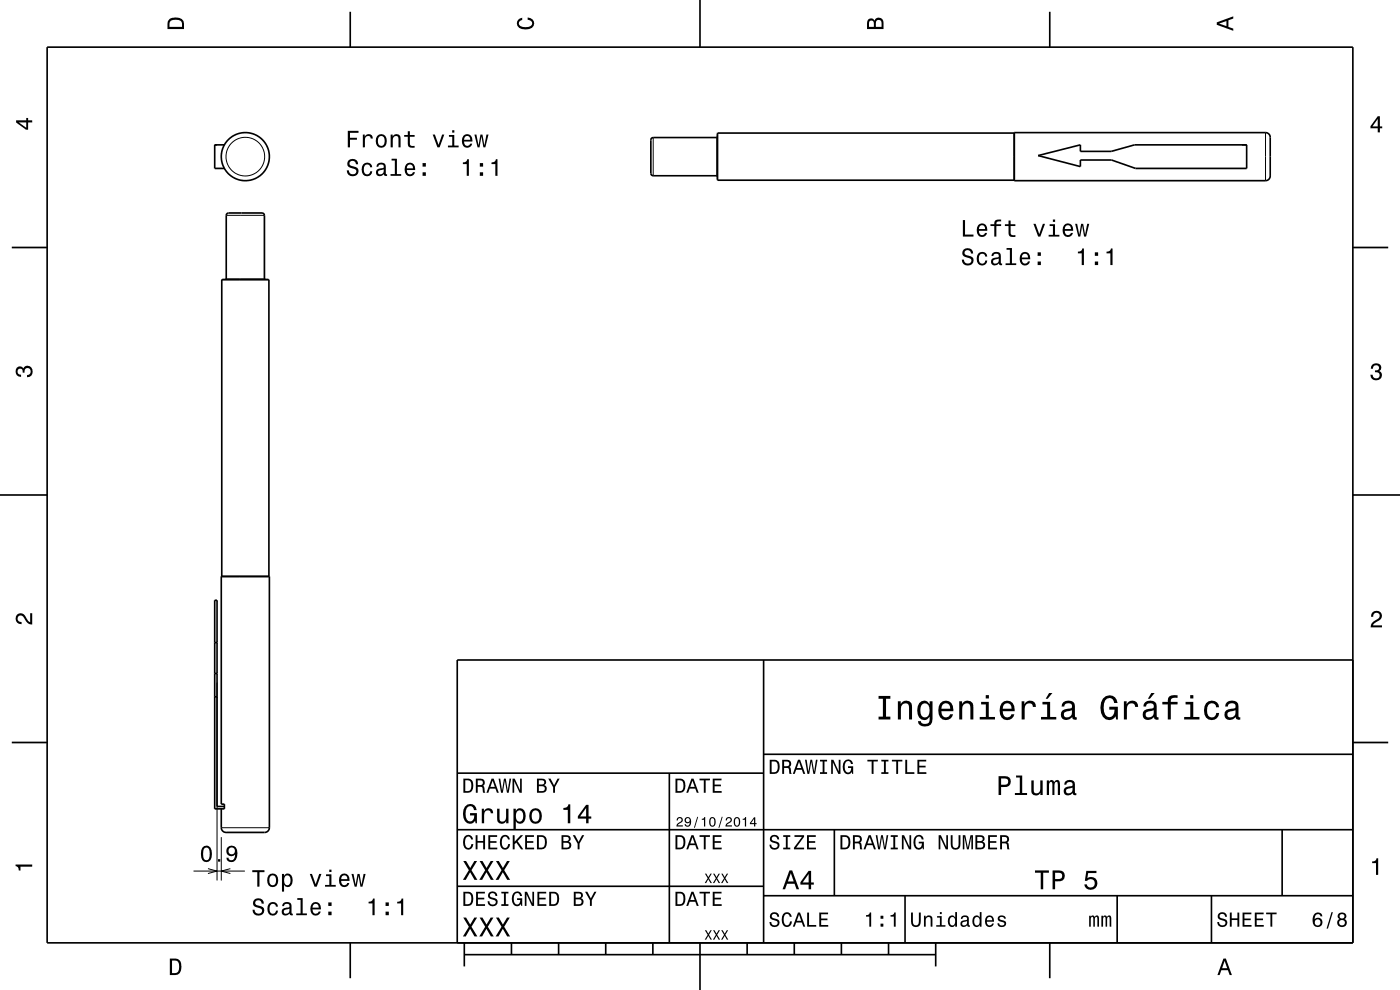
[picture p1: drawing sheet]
<svg xmlns="http://www.w3.org/2000/svg" width="297mm" height="210mm" viewBox="0 0 297 210" stroke-linecap="round" stroke-linejoin="round" font-family="sans-serif">
<g fill="none" stroke="#000" stroke-width=".35">
<path d="M10 10h277v190h-277zM74.3 2.5v7.5M148.5 0v10M222.7 2.5v7.5M47.6 30.7h-2.1v5h2.1M152.2 29.1l-13.6 .1-.4 .2-.1 .3v7.1l.2 .4 13.9 .2M215.2 28.1h53.3l.7 .3 .3 .7v8.3l-.4 .7-.6 .2h-53.3zM215.2 28.2l-63 .1 .1 9.9h62.9M220.2 33l9-2.3v1.4h6.6l4.9-1.4h23.8v5h-23.6l-5.1-1.8h-6.6v1.4zM2.5 52.5h7.5M47.9 59.3l.1-13.6 .1-.3 .4-.2h7.1l.4 .2 .2 13.9M287 52.5h7.5"/>
<path d="M0 105h10M287 105h10M45.5 136.3h.5M47 122.3l.1-63 9.9 .1v62.9M162 140v60M287 140h-190v60M2.5 157.5h7.5M45.5 142.9h.5M45.5 147.8h.5M287 157.5h7.5M47.6 171.1h-1.6v-43.8h-.5v44.3h2.1v-1h-.7v-48.3h10.2v53.6l-.3 .4-.7 .3-8.5-.1-.4-.2-.2-.5-.1-4.2M97 176h190"/>
<path d="M97 164h65M142 164v36M162 160h125M177 176v14M272 176v14M97 188h65M162 190h125M192 190v10M237 190v10M257 190v10M74.3 200v7.5M98.5 202.5h100"/>
<path d="M98.5 200v5M108.5 200v2.5M118.5 200v2.5M128.5 200v2.5M138.5 200v2.5M148.5 200v10M158.5 200v2.5M168.5 200v2.5M178.5 200v2.5M188.5 200v2.5M198.5 200v5M222.7 200v7.5"/>
<circle cx="52" cy="33.2" r="5.1"/>
</g>
<g fill="none" stroke="#000" stroke-width=".21">
<path d="M138.6 29.2v8.1M152.1 29.2v8.1M152.3 28.2v10M268.5 28.1v10.2M47 59.4h10M48 45.7h8.1M48 59.2h8.1M46 144.9v41.9M46.9 177.6v9.2M46.9 175.6h10.2M41 184.8h10.9M44.1 184.3l1.9 .5-1.9 .5"/>
<path d="M48.9 184.3l-2 .5 2 .5"/>
<circle cx="52" cy="33.2" r="4.1"/>
</g>
<g fill="#000">
<path d="M36 4a2.18 2.18 0 0 0-.5 2.2h3.5v-1.2a1.43 1.43 0 0 0-1.7-1.3zM36.3 4.4a2.15 2.15 0 0 1 2.2 .3l.1 1h-2.6v-1z" fill-rule="evenodd"/>
<path d="M109.9 4.2l.9-.4v.4a.7 .7 0 0 0-.7 .5 .7 .7 0 0 0 .3 .8 1.7 1.7 0 0 0 2.5-.5 .9 .9 0 0 0-1-.8v-.5a1.24 1.24 0 0 1 1.4 1.1 1.24 1.24 0 0 1-1 1.4 2.22 2.22 0 0 1-2.5-.7l-.2-.5z" fill-rule="evenodd"/>
<path d="M184.2 4.2l-.3 .7v1.3h3.5v-1.3a.98 .98 0 0 0-.7-1.1 .98 .98 0 0 0-1.2 .6 .84 .84 0 0 0-1.3-.2zM184.5 4.5a.54 .54 0 0 1 .6-.1 .54 .54 0 0 1 .3 .6v.7h-1zM185.9 4.4a.62 .62 0 0 1 .8-.1 .62 .62 0 0 1 .3 .6v.8h-1.2z" fill-rule="evenodd"/>
<path d="M258.1 4.7v.6l3.5 1.2v-.4l-1-.4v-1.4l1-.4v-.4zM258.6 5l1.6-.5v1z" fill-rule="evenodd"/>
<path d="M3.4 25.5v.5l2.1 1.5h.5v-1.5h.8v-.5h-.8v-.5h-.4v.5zM4 26h1.6v1.1z" fill-rule="evenodd"/>
<path d="M73.8 27.8v3.5h.4v-1.7h1.5v-.4h-1.5v-1h1.9v-.4zM77 28.5v2.8h.4v-1.6a.66 .66 0 0 1 .4-.8 .66 .66 0 0 1 .8 .3v.2h.5a.89 .89 0 0 0-.7-.9 .89 .89 0 0 0-1 .5v-.5zM80 28.8a1.53 1.53 0 0 0 .9 2.5 1.48 1.48 0 0 0 1.2-1.4 1.48 1.48 0 0 0-1.2-1.5l-.5 .1zM80.4 29.1a.67 .67 0 0 1 .7-.2 .67 .67 0 0 1 .5 .5 1.11 1.11 0 0 1-.7 1.6 1.17 1.17 0 0 1-.5-1.9zM82.9 28.5v2.8h.4v-1.6a.63 .63 0 0 1 .4-.8 .63 .63 0 0 1 .8 .4v2h.5v-1.8a.89 .89 0 0 0-.6-1 .89 .89 0 0 0-1.1 .5v-.5zM86.5 27.8v.8h-.8v.4h.8v1.8a1.04 1.04 0 0 0 1.5 .5v-.4a.68 .68 0 0 1-1-.3v-1.6h1v-.4h-1v-.8zM91.8 28.5l1 2.8h.5l1-2.8h-.5l-.8 2.2-.7-2.2zM95.2 28.6v.4h.7v1.9h-.9v.4h2.3v-.4h-.9v-2.3zM95.9 27.6v.5h.5v-.5zM98.3 28.8a1.54 1.54 0 0 0 .8 2.5 1.05 1.05 0 0 0 1.1-.8h-.5l-.2 .3-.4 .1a.76 .76 0 0 1-.7-.9h1.8a1.16 1.16 0 0 0-.5-1.3 1.16 1.16 0 0 0-1.4 .1zM98.6 29a.66 .66 0 0 1 .8-.1 .66 .66 0 0 1 .4 .8h-1.4zM100.6 28.5l.7 2.8h.4l.4-2.3 .4 2.3h.5l.6-2.8h-.4l-.4 2.3-.4-2.3h-.5l-.4 2.3-.4-2.3z" fill-rule="evenodd"/>
<path d="M74 34a.96 .96 0 0 0-.3 1.1 .96 .96 0 0 0 .9 .6 .77 .77 0 0 1 .9 .9 .83 .83 0 0 1-.9 .3 .83 .83 0 0 1-.6-.8h-.4a1.21 1.21 0 0 0 1.4 1.3 1.21 1.21 0 0 0 .8-1.8l-.8-.3a.71 .71 0 0 1-.9-.6 .7 .7 0 0 1 .8-.6 .7 .7 0 0 1 .6 .7h.5a1.17 1.17 0 0 0-.7-1.1 1.17 1.17 0 0 0-1.3 .3zM77 34.9a1.53 1.53 0 0 0 .9 2.5 1.06 1.06 0 0 0 1.1-1.1h-.5a.67 .67 0 0 1-.6 .7 .67 .67 0 0 1-.7-.6 1.11 1.11 0 0 1 .7-1.5 .6 .6 0 0 1 .6 .6h.5a1.09 1.09 0 0 0-.8-1 1.09 1.09 0 0 0-1.2 .4zM80.1 34.7l-.2 .7h.4a.55 .55 0 0 1 .6-.5 .55 .55 0 0 1 .4 .7l-.2 .1a1 1 0 0 0-1 .2 1 1 0 0 0-.3 1 .94 .94 0 0 0 1.6 0l.2 .4h.5v-.3l-.2-.1-.1-1.6a1.02 1.02 0 0 0-1.7-.6zM80.3 36.2l1.1-.3a.77 .77 0 0 1-.2 .9 .77 .77 0 0 1-.9 .1zM83.1 33.7v.4h.7v2.8h-1v.4h2.3v-.4h-.9v-3.2zM86.1 34.9a1.54 1.54 0 0 0 .8 2.5 1.06 1.06 0 0 0 1.1-.9h-.4l-.2 .4-.4 .1a.76 .76 0 0 1-.7-.9h1.8a1.16 1.16 0 0 0-.5-1.4 1.16 1.16 0 0 0-1.5 .2zM86.5 35.1a.66 .66 0 0 1 .8-.1 .66 .66 0 0 1 .3 .7h-1.3zM89.6 36.5v.8h.7v-.8zM89.6 34.6v.7h.7v-.7z" fill-rule="evenodd"/>
<path d="M98.2 34.4v.4h.8v2.5h.5v-3.5h-.4a.77 .77 0 0 1-.9 .6zM101.8 36.5v.8h.7v-.8zM101.8 34.6v.7h.7v-.7zM104.3 34.4v.4h.8v2.5h.4v-3.5h-.3a.77 .77 0 0 1-.9 .6z" fill-rule="evenodd"/>
<path d="M292.3 24.7l-1.6 2.1v.4h1.6v.9h.4v-.9h.5v-.4h-.5v-2.1zM292.3 25.2v1.6h-1.1z" fill-rule="evenodd"/>
<path d="M204.3 46.7v3.5h2.2v-.4h-1.8v-3.1zM207.5 47.8a1.54 1.54 0 0 0 .8 2.5 1.06 1.06 0 0 0 1.1-.9h-.4l-.3 .4-.3 .1a.76 .76 0 0 1-.7-.9h1.7a1.16 1.16 0 0 0-.4-1.4 1.16 1.16 0 0 0-1.5 .2zM207.9 48a.66 .66 0 0 1 .8-.2 .66 .66 0 0 1 .3 .8h-1.3zM210.1 47.6v.3h.8v2.3h.5v-2.3h1v-.3h-1v-.4l.3-.2h.7v-.4a1.04 1.04 0 0 0-1.5 .7v.3zM213.9 46.8v.8h-.7v.3h.7l.1 1.8a1.05 1.05 0 0 0 1.4 .6v-.4a.68 .68 0 0 1-1-.4v-1.6h1v-.3h-1v-.8zM219.2 47.5l1 2.7h.5l1-2.7h-.5l-.7 2.2-.8-2.2zM222.7 47.6v.3h.7v1.9h-.9v.4h2.2v-.4h-.9v-2.2zM223.4 46.6v.5h.4v-.5zM225.7 47.8a1.54 1.54 0 0 0 .8 2.5 1.06 1.06 0 0 0 1.1-.9h-.4l-.2 .4-.4 .1a.76 .76 0 0 1-.7-.9h1.8a1.17 1.17 0 0 0-.5-1.4 1.17 1.17 0 0 0-1.5 .2zM226.1 48a.66 .66 0 0 1 .8-.2 .66 .66 0 0 1 .3 .8h-1.3zM228.1 47.5l.7 2.7h.4l.4-2.3 .4 2.3h.4l.7-2.7h-.5l-.4 2.3-.4-2.3h-.4l-.4 2.3-.5-2.3z" fill-rule="evenodd"/>
<path d="M204.4 52.9a.97 .97 0 0 0-.2 1.1 .97 .97 0 0 0 .9 .6 .77 .77 0 0 1 .9 .9 .84 .84 0 0 1-.9 .4 .84 .84 0 0 1-.6-.8h-.5a1.21 1.21 0 0 0 1.5 1.3 1.21 1.21 0 0 0 .8-1.9l-.8-.3a.71 .71 0 0 1-.9-.6 .7 .7 0 0 1 .8-.5 .7 .7 0 0 1 .6 .7h.4a1.17 1.17 0 0 0-.7-1.1 1.17 1.17 0 0 0-1.3 .2zM207.5 53.8a1.53 1.53 0 0 0 .8 2.5 1.07 1.07 0 0 0 1.2-1h-.5a.67 .67 0 0 1-.6 .6 .67 .67 0 0 1-.7-.6 1.11 1.11 0 0 1 .7-1.5 .59 .59 0 0 1 .6 .6h.4a1.09 1.09 0 0 0-.7-.9 1.09 1.09 0 0 0-1.2 .3zM210.6 53.7l-.3 .6h.4a.55 .55 0 0 1 .7-.5 .55 .55 0 0 1 .4 .8h-.2a1 1 0 0 0-1.1 .2 1 1 0 0 0-.2 1.1 .93 .93 0 0 0 1.6 0l.1 .3h.6v-.3l-.3-.1v-1.6a1.02 1.02 0 0 0-.7-.8 1.02 1.02 0 0 0-1 .3zM210.8 55.2l1.1-.3a.77 .77 0 0 1-.2 .8 .77 .77 0 0 1-.9 .1zM213.5 52.6v.4h.7v2.9h-.9v.3h2.3v-.3h-.9v-3.3zM216.6 53.8a1.55 1.55 0 0 0 .8 2.5 1.07 1.07 0 0 0 1.1-.8h-.4l-.3 .3-.3 .1a.76 .76 0 0 1-.7-.9h1.8a1.17 1.17 0 0 0-.5-1.4 1.17 1.17 0 0 0-1.5 .2zM217 54a.66 .66 0 0 1 .8-.1 .66 .66 0 0 1 .3 .7h-1.3zM220.1 55.5v.7h.7v-.7zM220.1 53.5v.8h.7v-.8z" fill-rule="evenodd"/>
<path d="M228.7 53.4v.3h.8v2.5h.4v-3.5h-.3a.77 .77 0 0 1-.9 .7zM232.3 55.5v.7h.7v-.7zM232.3 53.5v.8h.7v-.8zM234.7 53.4v.3h.9v2.5h.4v-3.5h-.3a.77 .77 0 0 1-1 .7z" fill-rule="evenodd"/>
<path d="M291.1 77.4a1.08 1.08 0 0 1 1.4-.2 1.08 1.08 0 0 1 .4 1.2l-.3 .3a1.06 1.06 0 0 1 .5 1.3 1.06 1.06 0 0 1-1.2 .7 1.1 1.1 0 0 1-1.2-1.2h.5a.71 .71 0 0 0 1 .8 .71 .71 0 0 0 .1-1.3h-.6v-.4a.61 .61 0 0 0 .8-.3 .61 .61 0 0 0-.2-.8 .61 .61 0 0 0-.9 .2l-.1 .5h-.5z" fill-rule="evenodd"/>
<path d="M3.6 78a.86 .86 0 0 1 1.4 .2 1.06 1.06 0 0 1 1.2-.6 1.06 1.06 0 0 1 .7 1.2 1.1 1.1 0 0 1-1.2 1.2v-.4a.71 .71 0 0 0 .8-1 .71 .71 0 0 0-1.3-.1v.6h-.4a.61 .61 0 0 0-.3-.8 .61 .61 0 0 0-.8 .2 .61 .61 0 0 0 .2 .8l.6 .2v.4a1.15 1.15 0 0 1-1.2-.6 1.15 1.15 0 0 1 .3-1.3z" fill-rule="evenodd"/>
<path d="M3.6 130.4a1.22 1.22 0 0 1 2 .7l.4 .6 .4 .3v-1.9h.4v2.4a1.8 1.8 0 0 1-1.7-1.4 .71 .71 0 0 0-.9-.5 .71 .71 0 0 0-.5 .8 .71 .71 0 0 0 .9 .5v.5a1.18 1.18 0 0 1-1.2-.7 1.18 1.18 0 0 1 .2-1.3z" fill-rule="evenodd"/>
<path d="M291.2 129.9a1.18 1.18 0 0 1 1.9 .3 1.18 1.18 0 0 1-1 1.7l-.5 .3-.3 .5h1.9v.4h-2.4a1.8 1.8 0 0 1 1.4-1.8 .71 .71 0 0 0 .5-.8 .71 .71 0 0 0-.9-.5 .71 .71 0 0 0-.5 .8h-.4z" fill-rule="evenodd"/>
<path d="M186.4 147.6v.6h.9v3.8h-.9v.6h2.5v-.6h-.9v-3.8h.9v-.6zM190.5 148.8v3.8h.6v-2.2a.97 .97 0 0 1 .5-1.1 .97 .97 0 0 1 1.1 .2l.1 .7v2.4h.7v-2.5a1.27 1.27 0 0 0-.9-1.4 1.27 1.27 0 0 0-1.5 .6v-.5zM195 149.2a2.7 2.7 0 0 0 .5 3.4 1.29 1.29 0 0 0 1.7-.6 1.11 1.11 0 0 1-.9 1.6l-.7-.2-.2-.4h-.7a1.15 1.15 0 0 0 1.5 1.1 1.41 1.41 0 0 0 1.6-1.7v-3.6h-.6v.6l-.5-.6a1.28 1.28 0 0 0-1.7 .4zM195.5 149.6a.9 .9 0 0 1 1-.4 .9 .9 0 0 1 .6 .8 1.58 1.58 0 0 1-.9 2.2 1.19 1.19 0 0 1-1-1.5zM199.5 149.2a2.63 2.63 0 0 0 .5 3.4 1.58 1.58 0 0 0 2.2-1.1h-.6l-.4 .5-.5 .2a1.08 1.08 0 0 1-1-1.3h2.5a1.66 1.66 0 0 0-.7-2 1.66 1.66 0 0 0-2 .3zM200 149.5a.94 .94 0 0 1 1.1-.2 .94 .94 0 0 1 .5 1h-1.9zM203.5 148.8v3.8h.6v-2.2a.97 .97 0 0 1 .5-1.1 .97 .97 0 0 1 1.1 .2l.2 .7v2.4h.6v-2.5a1.27 1.27 0 0 0-.9-1.4 1.27 1.27 0 0 0-1.5 .6v-.5zM208.1 148.9v.5h1v2.7h-1.3v.5h3.3v-.5h-1.3v-3.2zM209.1 147.4v.8h.7v-.8zM212.5 149.2a2.63 2.63 0 0 0 .5 3.4 1.58 1.58 0 0 0 2.2-1.1h-.6l-.4 .5-.5 .2a1.08 1.08 0 0 1-1-1.3h2.6a1.67 1.67 0 0 0-.7-2 1.67 1.67 0 0 0-2.1 .3zM213 149.5a.94 .94 0 0 1 1.1-.2 .94 .94 0 0 1 .5 1h-1.9zM216.7 148.8v3.8h.7v-2.2a.95 .95 0 0 1 .5-1.1 .95 .95 0 0 1 1.2 .3v.4h.7a1.28 1.28 0 0 0-1-1.4 1.28 1.28 0 0 0-1.5 .8v-.6zM222.6 147l-.8 1.2h.5l1-1.2zM221.1 148.9v.5h1v2.7h-1.3v.5h3.3v-.5h-1.3v-3.2zM225.6 148.9l-.3 .4-.1 .6h.6a.85 .85 0 0 1 .8-.7 .85 .85 0 0 1 .8 .6l-.1 .4-.3 .1a1.62 1.62 0 0 0-1.9 1.3 1.04 1.04 0 0 0 1.1 1.1l.7-.1 .6-.5 .1 .5h.8v-.5h-.3l-.1-2.3a1.45 1.45 0 0 0-.9-1.2 1.45 1.45 0 0 0-1.5 .3zM225.8 151.1l1.6-.4a1.1 1.1 0 0 1-.3 1.2 1.1 1.1 0 0 1-1.3 .1l-.1-.5zM234 148.2a3.5 3.5 0 0 0 .6 4.4 1.59 1.59 0 0 0 2.1-.6l.1 .6h.3v-2.7h-1.8v.6h1.1a1.23 1.23 0 0 1-1.6 1.5 2.9 2.9 0 0 1 0-3.8 1.01 1.01 0 0 1 1.6 .9h.7a1.71 1.71 0 0 0-1.2-1.6 1.71 1.71 0 0 0-1.9 .7zM238.4 148.8v3.8h.7v-2.2a.95 .95 0 0 1 .5-1.1 .95 .95 0 0 1 1.2 .3v.4h.7a1.28 1.28 0 0 0-1-1.4 1.28 1.28 0 0 0-1.5 .8v-.6zM244.2 147l-.7 1.2h.4l1-1.2zM242.9 148.9l-.2 .4-.1 .6h.5a.79 .79 0 0 1 1-.8 .79 .79 0 0 1 .5 1.1l-.3 .1a1.62 1.62 0 0 0-1.9 1.3 1.04 1.04 0 0 0 1.2 1.1l.6-.1 .6-.5 .2 .5h.8v-.5h-.4v-2.3a1.45 1.45 0 0 0-1-1.2 1.45 1.45 0 0 0-1.5 .3zM243.2 151.1l1.6-.4a1.1 1.1 0 0 1-.3 1.2 1.1 1.1 0 0 1-1.3 .1l-.2-.5z" fill-rule="evenodd"/>
<path d="M246.6 148.9v.5h1.1v3.2h.7v-3.2h1.4v-.5h-1.4a.71 .71 0 0 1 .9-.9h.5v-.5a1.49 1.49 0 0 0-2.1 1v.4zM251.5 148.9v.5h1v2.7h-1.3v.5h3.2v-.5h-1.3v-3.2zM252.5 147.4v.8h.7v-.8zM255.9 149.2a2.59 2.59 0 0 0 .5 3.4 1.58 1.58 0 0 0 2.2-1.4h-.6a.95 .95 0 0 1-.9 1 .95 .95 0 0 1-1-.9 1.59 1.59 0 0 1 1-2.1 .85 .85 0 0 1 .9 .8h.6a1.56 1.56 0 0 0-1.1-1.3 1.56 1.56 0 0 0-1.6 .5zM260.3 148.9l-.3 .4-.1 .6h.6a.79 .79 0 0 1 .9-.8 .79 .79 0 0 1 .6 1.1l-.3 .1a1.62 1.62 0 0 0-1.9 1.3 1.04 1.04 0 0 0 1.1 1.1l.7-.1 .6-.5 .1 .5h.8v-.5h-.3l-.1-2.3a1.45 1.45 0 0 0-.9-1.2 1.45 1.45 0 0 0-1.5 .3zM260.5 151.1l1.6-.4a1.1 1.1 0 0 1-.3 1.2 1.1 1.1 0 0 1-1.3 .1l-.1-.5z" fill-rule="evenodd"/>
<path d="M98.3 165.2v3h1a1.65 1.65 0 0 0 .8-2.7 1.89 1.89 0 0 0-1.8-.3zM98.7 165.5l.9 .1a1.62 1.62 0 0 1 0 2.1l-.9 .1zM100.9 165.2v3h.4v-1.3l.9 .1 .3 1.2h.4l-.2-1.3-.2-.2a.83 .83 0 0 0 .3-1 .83 .83 0 0 0-.9-.5zM101.3 165.5a.94 .94 0 0 1 1.1 .3 .52 .52 0 0 1-.1 .6 .52 .52 0 0 1-.5 .1h-.5zM104.3 165.2l-1.1 3h.4l.3-.9h1.2l.3 .9h.4l-1.1-3zM104.5 165.6l.5 1.3h-1zM105.8 165.2l.5 3h.4l.4-2.6 .4 2.6h.4l.5-3h-.3l-.4 2.5-.4-2.5h-.4l-.4 2.5-.4-2.5zM108.7 165.2v3h.4v-2.5l1.1 2.5h.5v-3h-.4v2.4l-1.1-2.4zM113.9 165.2v3h1.1a.84 .84 0 0 0 1-.7 .84 .84 0 0 0-.5-1 .73 .73 0 0 0 .3-.9 .73 .73 0 0 0-.8-.4zM114.3 165.5h.6a.45 .45 0 0 1 .6 .5 .45 .45 0 0 1-.6 .4h-.6zM114.3 166.8h.7a.52 .52 0 0 1 .6 .5 .52 .52 0 0 1-.6 .5h-.7zM116.3 165.2l1 1.8v1.2h.4v-1.3l1-1.7h-.4l-.8 1.4-.7-1.4z" fill-rule="evenodd"/>
<path d="M98.5 177.5a1.74 1.74 0 0 0 .8 2.7 1.13 1.13 0 0 0 1.1-1.2h-.4a.7 .7 0 0 1-.9 .8 1.78 1.78 0 0 1 0-2.3 .61 .61 0 0 1 .9 .6h.4a1.02 1.02 0 0 0-.7-1 1.02 1.02 0 0 0-1.2 .4zM100.9 177.2v3h.4v-1.4h1.2v1.4h.4v-3h-.4v1.2h-1.2v-1.2zM103.6 177.2v3h1.9v-.4h-1.5v-1h1.3v-.4h-1.3v-.9h1.5v-.3zM106.3 177.5a1.74 1.74 0 0 0 .8 2.7 1.13 1.13 0 0 0 1.1-1.2h-.4a.7 .7 0 0 1-.9 .8 1.78 1.78 0 0 1 0-2.3 .61 .61 0 0 1 .9 .6h.4a1.02 1.02 0 0 0-.7-1 1.02 1.02 0 0 0-1.2 .4zM108.8 177.2v3h.4v-1.1l.3-.4 1 1.5h.5l-1.2-1.8 1.2-1.2h-.5l-1.3 1.4v-1.4zM111.4 177.2v3h1.9v-.4h-1.5v-1h1.3v-.4h-1.3v-.9h1.5v-.3zM113.9 177.2v3h1a1.64 1.64 0 0 0 .8-2.7 1.88 1.88 0 0 0-1.8-.3zM114.3 177.5l.9 .1a1.62 1.62 0 0 1 0 2.1l-.9 .1zM119.1 177.2v3h1.1a.84 .84 0 0 0 1-.7 .84 .84 0 0 0-.5-1 .74 .74 0 0 0 .3-.9 .74 .74 0 0 0-.8-.4zM119.5 177.5h.6a.45 .45 0 0 1 .6 .5 .45 .45 0 0 1-.6 .4h-.6zM119.5 178.8h.7a.52 .52 0 0 1 .6 .5 .52 .52 0 0 1-.6 .5h-.7zM121.5 177.2l1 1.8v1.2h.4v-1.2l1-1.8h-.4l-.8 1.4-.7-1.4z" fill-rule="evenodd"/>
<path d="M98.6 171.1a2.77 2.77 0 0 0 .5 3.5 1.26 1.26 0 0 0 1.7-.5l.1 .5h.3v-2.1h-1.5v.5h.9a.98 .98 0 0 1-1.3 1.2 2.32 2.32 0 0 1 0-3.1 .81 .81 0 0 1 1.3 .7h.5a1.37 1.37 0 0 0-.9-1.2 1.37 1.37 0 0 0-1.6 .5zM102.2 171.5v3.1h.5v-1.7a.76 .76 0 0 1 .4-.9 .76 .76 0 0 1 1 .2v.3h.5a1.02 1.02 0 0 0-.8-1 1.02 1.02 0 0 0-1.1 .6v-.6zM105.5 171.5v2.1a1.01 1.01 0 0 0 .7 1.1 1.01 1.01 0 0 0 1.2-.5v.4h.5v-3.1h-.5v1.8a.74 .74 0 0 1-.5 .9 .74 .74 0 0 1-.9-.3v-2.4zM108.9 171.5v4.3h.5v-1.6a1.06 1.06 0 0 0 1.2 .5 1.06 1.06 0 0 0 .8-.9 1.72 1.72 0 0 0-1.1-2.4 .96 .96 0 0 0-.9 .6v-.5zM109.6 172.2a.72 .72 0 0 1 .8-.3 .72 .72 0 0 1 .5 .7 1.29 1.29 0 0 1-.7 1.7 1.35 1.35 0 0 1-.6-2.1zM112.6 171.9a1.75 1.75 0 0 0 1 2.9 1.73 1.73 0 0 0 1.4-1.5 1.73 1.73 0 0 0-.8-1.7l-.6-.2-.6 .2zM113 172.2a.77 .77 0 0 1 .8-.3 .77 .77 0 0 1 .6 .7 1.27 1.27 0 0 1-.8 1.7 1.34 1.34 0 0 1-.6-2.1zM119.5 171.4v.4h.9v2.8h.6v-4h-.4a.88 .88 0 0 1-1.1 .8zM124.3 170.7l-1.7 2.4v.6h1.7v.9h.6v-.9h.5v-.5h-.5v-2.5zM124.3 171.4v1.8h-1.2z" fill-rule="evenodd"/>
<path d="M143.7 173.5l-.2 .5h.3a.4 .4 0 0 1 .3-.5 .4 .4 0 0 1 .5 .3 .4 .4 0 0 1-.3 .5l-.2 .1a.93 .93 0 0 0-.6 .9h1.4v-.2h-1.1l.5-.5a.67 .67 0 0 0 .5-.9 .67 .67 0 0 0-1.1-.2zM145.4 173.5a.66 .66 0 0 0 0 .9 .66 .66 0 0 0 .9 0 .56 .56 0 0 1-.6 .7l-.2-.3h-.3a.7 .7 0 0 0 .9 .5 .7 .7 0 0 0 .5-.8 .81 .81 0 0 0-.2-1 .81 .81 0 0 0-1 0zM145.5 174a.42 .42 0 0 1 .8 0 .42 .42 0 0 1-.8 0zM147.9 173.3l-.7 2.3h.2l.7-2.3zM148.9 173.7v.2h.4v1.4h.3v-2zM150.6 173.6a1.15 1.15 0 0 0 .5 1.8 1.16 1.16 0 0 0 .5-1.8 .63 .63 0 0 0-1 0zM150.9 173.6l.2-.1a.98 .98 0 0 1 0 1.6h-.2l-.2-.4v-.7zM153.1 173.3l-.7 2.3h.2l.7-2.3zM154.1 173.5l-.2 .5h.3a.4 .4 0 0 1 .3-.5 .4 .4 0 0 1 .5 .3 .4 .4 0 0 1-.3 .5l-.2 .1a.93 .93 0 0 0-.6 .9h1.4v-.2h-1.1l.5-.5a.67 .67 0 0 0 .5-.9 .67 .67 0 0 0-1.1-.2zM155.8 173.6a1.15 1.15 0 0 0 .5 1.8 1.16 1.16 0 0 0 .5-1.8 .63 .63 0 0 0-1 0zM156.1 173.6l.2-.1a.98 .98 0 0 1 0 1.6h-.2l-.2-.4v-.7zM157.6 173.7v.2h.4v1.4h.3v-2zM160 173.4l-.9 1.2v.2h.9v.5h.2v-.5h.3v-.2h-.3v-1.2zM160 173.7v.9h-.7z" fill-rule="evenodd"/>
<path d="M143.3 177.2v3h1a1.64 1.64 0 0 0 .8-2.7 1.88 1.88 0 0 0-1.8-.3zM143.7 177.5l.9 .1a1.62 1.62 0 0 1 0 2.1l-.9 .1zM146.7 177.2l-1.1 3h.4l.3-.9h1.2l.3 .9h.4l-1.1-3zM146.9 177.6l.5 1.3h-1zM148.4 177.2v.3h.9v2.7h.4v-2.7h.9v-.3zM151.2 177.2v3h1.9v-.4h-1.5v-1h1.3v-.4h-1.3v-.9h1.5v-.3z" fill-rule="evenodd"/>
<path d="M143.3 165.2v3h1a1.65 1.65 0 0 0 .8-2.7 1.89 1.89 0 0 0-1.8-.3zM143.7 165.5l.9 .1a1.62 1.62 0 0 1 0 2.1l-.9 .1zM146.7 165.2l-1.1 3h.4l.3-.9h1.2l.3 .9h.4l-1.1-3zM146.9 165.6l.5 1.3h-1zM148.4 165.2v.3h.9v2.7h.4v-2.7h.9v-.3zM151.2 165.2v3h1.9v-.4h-1.5v-1h1.3v-.4h-1.3v-.9h1.5v-.3z" fill-rule="evenodd"/>
<path d="M163.6 177.3a.82 .82 0 0 0-.2 1 .82 .82 0 0 0 .8 .5 .66 .66 0 0 1 .7 .8 .71 .71 0 0 1-.8 .3 .71 .71 0 0 1-.5-.7h-.4a1.04 1.04 0 0 0 1.3 1.1 1.04 1.04 0 0 0 .6-1.6l-1-.3a.53 .53 0 0 1-.1-.9 .53 .53 0 0 1 .8 .3l.1 .3h.4a1 1 0 0 0-.6-1 1 1 0 0 0-1.1 .2zM166.2 177.2v.3h.5v2.3h-.5v.4h1.5v-.4h-.6v-2.3h.6v-.3zM168.5 177.2v.3h1.6l-1.7 2.3v.4h2.2v-.4h-1.7l1.7-2.3v-.3zM171.2 177.2v3h1.9v-.4h-1.5v-1h1.3v-.4h-1.3v-.9h1.5v-.3z" fill-rule="evenodd"/>
<path d="M163.3 161.2v3h1a1.65 1.65 0 0 0 .8-2.7 1.89 1.89 0 0 0-1.8-.3zM163.7 161.5l.9 .1a1.62 1.62 0 0 1 0 2.1l-.9 .1zM165.9 161.2v3h.4v-1.3l.9 .1 .3 1.2h.4l-.2-1.3-.2-.2a.83 .83 0 0 0 .3-1 .83 .83 0 0 0-.9-.5zM166.3 161.5a.93 .93 0 0 1 1.1 .3 .52 .52 0 0 1-.1 .6 .52 .52 0 0 1-.5 .1h-.5zM169.3 161.2l-1.1 3h.4l.3-.9h1.2l.3 .9h.4l-1.1-3zM169.5 161.6l.5 1.3h-1zM170.8 161.2l.5 3h.4l.4-2.6 .5 2.6h.3l.5-3h-.3l-.4 2.5-.4-2.5h-.4l-.4 2.5-.4-2.5zM174 161.2v.3h.5v2.3h-.5v.4h1.5v-.4h-.6v-2.3h.6v-.3zM176.3 161.2v3h.4v-2.5l1.1 2.5h.5v-3h-.4v2.4l-1.1-2.4zM179.1 161.5a1.72 1.72 0 0 0 .8 2.7l.5-.1 .3-.3 .1 .4h.2v-1.7h-1.1v.4h.7a.73 .73 0 0 1-1 .9 1.75 1.75 0 0 1 0-2.3 .61 .61 0 0 1 .9 .6h.5a1.03 1.03 0 0 0-.8-1 1.03 1.03 0 0 0-1.1 .4zM184 161.2v.3h.9v2.7h.4v-2.7h.9v-.3zM187 161.2v.3h.5v2.3h-.5v.4h1.5v-.4h-.6v-2.3h.6v-.3zM189.2 161.2v.3h.9v2.7h.4v-2.7h.9v-.3zM192 161.2v3h2v-.4h-1.6v-2.6zM194.6 161.2v3h1.9v-.4h-1.5v-1h1.4v-.4h-1.4v-.9h1.5v-.3z" fill-rule="evenodd"/>
<path d="M178.3 177.2v3h1a1.64 1.64 0 0 0 .8-2.7 1.88 1.88 0 0 0-1.8-.3zM178.7 177.5l.9 .1a1.62 1.62 0 0 1 0 2.1l-.9 .1zM180.9 177.2v3h.4v-1.3l.9 .1 .3 1.2h.4l-.2-1.3-.2-.2a.83 .83 0 0 0 .3-1 .83 .83 0 0 0-.9-.5zM181.3 177.5a.93 .93 0 0 1 1.1 .3 .52 .52 0 0 1-.1 .6 .52 .52 0 0 1-.5 .1h-.5zM184.3 177.2l-1.1 3h.4l.3-.9h1.2l.3 .9h.4l-1.1-3zM184.5 177.6l.5 1.3h-1zM185.8 177.2l.5 3h.4l.4-2.6 .5 2.6h.3l.5-3h-.3l-.4 2.5-.4-2.5h-.4l-.4 2.5-.4-2.5zM189 177.2v.3h.5v2.3h-.5v.4h1.5v-.4h-.6v-2.3h.6v-.3zM191.3 177.2v3h.4v-2.5l1.1 2.5h.5v-3h-.4v2.4l-1.1-2.4zM194.1 177.5a1.72 1.72 0 0 0 .8 2.7l.5-.1 .3-.3 .1 .4h.2v-1.7h-1.1v.4h.7a.73 .73 0 0 1-1 .9 1.74 1.74 0 0 1 0-2.3 .61 .61 0 0 1 .9 .6h.5a1.02 1.02 0 0 0-.8-1 1.02 1.02 0 0 0-1.1 .4zM199.1 177.2v3h.4v-2.5l1.1 2.5h.5v-3h-.4v2.4l-1.1-2.4zM201.7 177.2v1.8a1.05 1.05 0 0 0 1 1.2 1.05 1.05 0 0 0 1.1-1.2v-1.8h-.4v1.8a.66 .66 0 0 1-.7 .9 .66 .66 0 0 1-.6-.9v-1.8zM204.2 177.2v3h.4v-2.8l.5 2.8h.4l.6-2.8v2.8h.3v-3h-.5l-.6 2.6-.5-2.6zM206.9 177.2v3h1.2a.84 .84 0 0 0 .9-.7 .84 .84 0 0 0-.5-1 .74 .74 0 0 0 .3-.9 .74 .74 0 0 0-.8-.4zM207.3 177.5h.6a.45 .45 0 0 1 .6 .5 .45 .45 0 0 1-.6 .4h-.6zM207.3 178.8h.7a.52 .52 0 0 1 .6 .5 .52 .52 0 0 1-.6 .5h-.7zM209.6 177.2v3h1.9v-.4h-1.5v-1h1.4v-.4h-1.4v-.9h1.5v-.3zM212.2 177.2v3h.4v-1.3l.9 .1 .2 1.2h.5l-.3-1.3-.2-.2a.83 .83 0 0 0 .3-1 .83 .83 0 0 0-.8-.5zM212.6 177.5a.93 .93 0 0 1 1 .3 .52 .52 0 0 1 0 .6 .52 .52 0 0 1-.6 .1h-.4z" fill-rule="evenodd"/>
<path d="M211.8 164.6v4h.6v-1.6a1.53 1.53 0 0 0 2-1.2 1.06 1.06 0 0 0-1.2-1.2zM212.4 165.1a1.28 1.28 0 0 1 1.4 .4 .69 .69 0 0 1 0 .7 .69 .69 0 0 1-.8 .3h-.6zM215.6 164.5v.4h.7v3.3h-1v.4h2.6v-.4h-1v-3.7zM218.8 165.5v2.1a1.01 1.01 0 0 0 .7 1.1 1.01 1.01 0 0 0 1.2-.5v.4h.5v-3.1h-.5v1.8a.74 .74 0 0 1-.5 .9 .74 .74 0 0 1-.9-.3v-2.4zM222.1 165.5v3.1h.4v-2a.57 .57 0 0 1 .5-.7l.2 .3 .1 2.4h.4v-2a.58 .58 0 0 1 .4-.7l.3 .1v.5v2.1h.5v-2.1a.79 .79 0 0 0-.6-1.1l-.4 .2-.3 .3-.2-.3-.3-.2-.3 .2-.3 .3v-.4zM226.1 165.7l-.3 .7h.4a.63 .63 0 0 1 .8-.6 .63 .63 0 0 1 .4 .9l-.2 .1a1.31 1.31 0 0 0-1.6 1 .83 .83 0 0 0 1 .9l.5-.1 .5-.4 .1 .4 .6 .1v-.4l-.2-.1-.1-1.8a1.16 1.16 0 0 0-.7-1 1.16 1.16 0 0 0-1.2 .3zM226.3 167.4l1.2-.3a.88 .88 0 0 1-.2 1 .88 .88 0 0 1-1 .1l-.1-.4z" fill-rule="evenodd"/>
<path d="M3.3 183.4h3.5v.4h-2.5v.9h-.3a.77 .77 0 0 0-.7-1z" fill-rule="evenodd"/>
<path d="M42.9 179.8a2.6 2.6 0 0 0 .4 3 1.1 1.1 0 0 0 1.6-.9 2.01 2.01 0 0 0-.8-2.5l-.8 .1zM43.5 179.9h.6a2.3 2.3 0 0 1 0 2.5h-.6a2.32 2.32 0 0 1 0-2.5zM46.2 182.2v.6h.5v-.6zM48.3 179.7a1.11 1.11 0 0 0 0 1.6 1.11 1.11 0 0 0 1.6 0 1 1 0 0 1-.8 1.2 .54 .54 0 0 1-.6-.6h-.5a1.14 1.14 0 0 0 1.2 1 1.14 1.14 0 0 0 1.1-1.1 1.7 1.7 0 0 0-1.2-2.4zM48.5 180.5a.72 .72 0 0 1 1.4 0 .72 .72 0 0 1-1.4 0z" fill-rule="evenodd"/>
<path d="M54 190.8a.96 .96 0 0 0-.3 1.1 .96 .96 0 0 0 .9 .6 .77 .77 0 0 1 .9 .9 .83 .83 0 0 1-.9 .4 .83 .83 0 0 1-.6-.8h-.4a1.21 1.21 0 0 0 1.4 1.3 1.21 1.21 0 0 0 .8-1.9l-1.2-.4a.58 .58 0 0 1-.4-.8 .58 .58 0 0 1 .9-.2l.2 .1 .2 .6h.5a1.17 1.17 0 0 0-.7-1.1 1.17 1.17 0 0 0-1.3 .2zM57 191.7a1.53 1.53 0 0 0 .9 2.5 1.06 1.06 0 0 0 1.1-1h-.4a.67 .67 0 0 1-.7 .6 .67 .67 0 0 1-.7-.6 1.12 1.12 0 0 1 .7-1.5 .6 .6 0 0 1 .6 .6h.5a1.09 1.09 0 0 0-.8-.9 1.09 1.09 0 0 0-1.2 .3zM60.1 191.6l-.2 .6h.4a.55 .55 0 0 1 .6-.5 .55 .55 0 0 1 .4 .8h-.2a.98 .98 0 0 0-1.1 .3 .98 .98 0 0 0 0 1.2 1.06 1.06 0 0 0 1.5-.2l.1 .3h.5v-.3l-.2-.1-.1-1.6a1.02 1.02 0 0 0-1.7-.5zM60.3 193.1l1.1-.3a.77 .77 0 0 1-.2 .8 .77 .77 0 0 1-.9 .1zM63.1 190.5v.4h.7v2.9h-1v.3h2.3v-.3h-.9v-3.3zM66.1 191.7a1.54 1.54 0 0 0 .8 2.5 1.06 1.06 0 0 0 1.1-.8h-.4l-.2 .3-.4 .1a.76 .76 0 0 1-.7-.9h1.8a1.16 1.16 0 0 0-.5-1.4 1.16 1.16 0 0 0-1.5 .2zM66.5 191.9a.66 .66 0 0 1 .8-.1 .66 .66 0 0 1 .3 .7h-1.3zM69.6 193.4v.7h.7v-.7zM69.6 191.4v.8h.7v-.8z" fill-rule="evenodd"/>
<path d="M53.5 184.6v.4h1.1v3.1h.4v-3.1h1.1v-.4zM57 185.7a1.53 1.53 0 0 0 .8 2.5 1.48 1.48 0 0 0 1.2-1.5 1.48 1.48 0 0 0-1.2-1.4l-.4 .1zM57.3 185.9a.67 .67 0 0 1 .7-.2 .67 .67 0 0 1 .5 .6 1.11 1.11 0 0 1-.7 1.5 1.17 1.17 0 0 1-.5-1.9zM59.8 185.4v3.7h.5v-1.4a.93 .93 0 0 0 1 .5 .93 .93 0 0 0 .7-.9 1.5 1.5 0 0 0-1-2l-.4 .1-.3 .4v-.4zM60.4 185.9a.63 .63 0 0 1 .7-.2 .63 .63 0 0 1 .5 .6 1.13 1.13 0 0 1-.6 1.5 1.18 1.18 0 0 1-.6-1.9zM65.7 185.4l1 2.7h.5l1-2.7h-.5l-.7 2.2-.8-2.2zM69.2 185.5v.3h.7v1.9h-.9v.4h2.2v-.4h-.9v-2.2zM69.9 184.5v.5h.4v-.5zM72.2 185.7a1.54 1.54 0 0 0 .8 2.5 1.06 1.06 0 0 0 1.1-.9h-.4l-.3 .4-.3 .1a.76 .76 0 0 1-.7-.9h1.8a1.17 1.17 0 0 0-.5-1.4 1.17 1.17 0 0 0-1.5 .2zM72.6 185.9a.66 .66 0 0 1 .8-.1 .66 .66 0 0 1 .3 .7h-1.3zM74.6 185.4l.6 2.7h.5l.4-2.3 .4 2.3h.4l.7-2.7h-.5l-.4 2.3-.4-2.3h-.5l-.4 2.3-.4-2.3z" fill-rule="evenodd"/>
<path d="M78.2 191.3v.3h.8v2.5h.5v-3.5h-.4a.77 .77 0 0 1-.9 .7zM81.8 193.4v.7h.7v-.7zM81.8 191.4v.8h.7v-.8zM84.3 191.3v.3h.8v2.5h.4v-3.5h-.3a.77 .77 0 0 1-.9 .7z" fill-rule="evenodd"/>
<path d="M98.3 194.6l1.2 2-1.3 2h.6l.9-1.6 1 1.6h.6l-1.3-2 1.2-2h-.6l-.9 1.5-.8-1.5zM101.7 194.6l1.2 2-1.2 2h.6l.9-1.6 .9 1.6h.6l-1.2-2 1.2-2h-.6l-.9 1.5-.8-1.5zM105.2 194.6l1.2 2-1.3 2h.7l.9-1.6 .9 1.6h.6l-1.2-2 1.2-2h-.6l-.9 1.5-.9-1.5z" fill-rule="evenodd"/>
<path d="M98.3 182.6l1.2 2-1.3 2h.6l.9-1.6 1 1.6h.6l-1.3-2 1.2-2h-.6l-.9 1.5-.8-1.5zM101.7 182.6l1.2 2-1.2 2h.6l.9-1.6 .9 1.6h.6l-1.2-2 1.2-2h-.6l-.9 1.5-.8-1.5zM105.2 182.6l1.2 2-1.3 2h.7l.9-1.6 .9 1.6h.6l-1.2-2 1.2-2h-.6l-.9 1.5-.9-1.5z" fill-rule="evenodd"/>
<path d="M98.3 189.2v3h1a1.65 1.65 0 0 0 .8-2.7 1.89 1.89 0 0 0-1.8-.3zM98.7 189.5l.9 .1a1.62 1.62 0 0 1 0 2.1l-.9 .1zM101 189.2v3h1.9v-.4h-1.5v-1h1.3v-.4h-1.3v-.9h1.5v-.3zM103.8 189.3a.83 .83 0 0 0-.2 1 .83 .83 0 0 0 .8 .5 .66 .66 0 0 1 .7 .8 .72 .72 0 0 1-.8 .3 .72 .72 0 0 1-.5-.7h-.4a1.04 1.04 0 0 0 1.3 1.1 1.04 1.04 0 0 0 .6-1.6l-.7-.3a.61 .61 0 0 1-.7-.5 .6 .6 0 0 1 .7-.5 .6 .6 0 0 1 .5 .7h.4a1 1 0 0 0-.6-1 1 1 0 0 0-1.1 .2zM106.4 189.2v.3h.5v2.3h-.5v.4h1.5v-.4h-.6v-2.3h.6v-.3zM108.9 189.5a1.73 1.73 0 0 0 .8 2.7l.4-.1 .4-.3 .1 .4h.2v-1.7h-1.1v.4h.7a.73 .73 0 0 1-1 .9 1.75 1.75 0 0 1 0-2.3 .61 .61 0 0 1 .9 .6h.5a1.02 1.02 0 0 0-.8-1 1.02 1.02 0 0 0-1.1 .4zM111.3 189.2v3h.4v-2.5l1.1 2.5h.5v-3h-.4v2.4l-1.1-2.4zM114 189.2v3h1.9v-.4h-1.5v-1h1.3v-.4h-1.3v-.9h1.5v-.3zM116.5 189.2v3h1a1.64 1.64 0 0 0 .8-2.7 1.88 1.88 0 0 0-1.8-.3zM116.9 189.5l.9 .1a1.62 1.62 0 0 1 0 2.1l-.9 .1zM121.7 189.2v3h1.2a.84 .84 0 0 0 .9-.7 .84 .84 0 0 0-.5-1 .73 .73 0 0 0 .3-.9 .73 .73 0 0 0-.8-.4zM122.1 189.5h.6a.45 .45 0 0 1 .6 .5 .45 .45 0 0 1-.6 .4h-.6zM122.1 190.8h.7a.52 .52 0 0 1 .6 .5 .52 .52 0 0 1-.6 .5h-.7zM124.1 189.2l1 1.8v1.2h.5v-1.3l.9-1.7h-.4l-.8 1.4-.7-1.4z" fill-rule="evenodd"/>
<path d="M143.3 189.2v3h1a1.65 1.65 0 0 0 .8-2.7 1.89 1.89 0 0 0-1.8-.3zM143.7 189.5l.9 .1a1.62 1.62 0 0 1 0 2.1l-.9 .1zM146.7 189.2l-1.1 3h.4l.3-.9h1.2l.3 .9h.4l-1.1-3zM146.9 189.6l.5 1.3h-1zM148.4 189.2v.3h.9v2.7h.4v-2.7h.9v-.3zM151.2 189.2v3h1.9v-.4h-1.5v-1h1.3v-.4h-1.3v-.9h1.5v-.3z" fill-rule="evenodd"/>
<path d="M149.5 197.3l.6 1-.6 1h.3l.5-.8 .4 .8h.3l-.6-1 .6-1h-.3l-.4 .8-.5-.8zM151.3 197.3l.6 1-.7 1h.3l.5-.8 .5 .8h.3l-.7-1 .6-1h-.3l-.4 .8-.4-.8zM153 197.3l.6 1-.6 1h.3l.4-.8 .5 .8h.3l-.6-1 .6-1h-.3l-.5 .8-.4-.8z" fill-rule="evenodd"/>
<path d="M149.5 185.3l.6 1-.6 1h.3l.5-.8 .4 .8h.3l-.6-1 .6-1h-.3l-.4 .8-.5-.8zM151.3 185.3l.6 1-.7 1h.3l.5-.8 .5 .8h.3l-.7-1 .6-1h-.3l-.4 .8-.4-.8zM153 185.3l.6 1-.6 1h.3l.4-.8 .5 .8h.3l-.6-1 .6-1h-.3l-.5 .8-.4-.8z" fill-rule="evenodd"/>
<path d="M163.6 193.7a.82 .82 0 0 0-.2 1 .82 .82 0 0 0 .8 .5 .66 .66 0 0 1 .7 .8 .71 .71 0 0 1-.8 .3 .71 .71 0 0 1-.5-.7h-.4a1.04 1.04 0 0 0 1.3 1.1 1.04 1.04 0 0 0 .6-1.6l-.7-.2a.61 .61 0 0 1-.7-.6 .6 .6 0 0 1 .7-.4 .6 .6 0 0 1 .5 .6h.4a1 1 0 0 0-.6-1 1 1 0 0 0-1.1 .2zM166.1 193.9a1.74 1.74 0 0 0 .8 2.8 1.13 1.13 0 0 0 1.1-1.2h-.4a.7 .7 0 0 1-.9 .7 1.78 1.78 0 0 1 0-2.3 .61 .61 0 0 1 .9 .6h.4a1.02 1.02 0 0 0-.7-1 1.02 1.02 0 0 0-1.2 .4zM169.3 193.6l-1.1 3h.4l.3-.9h1.2l.3 .9h.4l-1.1-3zM169.5 194l.5 1.3h-1zM171.2 193.6v3h2v-.4h-1.6v-2.6zM173.8 193.6v3h1.9v-.4h-1.5v-1h1.3v-.4h-1.3v-.9h1.5v-.3z" fill-rule="evenodd"/>
<path d="M167.5 184.6l-1.5 4h.5l.5-1.1h1.6l.4 1.1h.5l-1.4-4zM167.8 185.2l.6 1.8h-1.3zM171.5 184.7l-1.7 2.4v.5h1.8v1h.5v-1h.5v-.4h-.5v-2.5zM171.6 185.4v1.8h-1.3z" fill-rule="evenodd"/>
<path d="M183.7 194.1v.3h.7v2.2h.4v-3h-.3a.66 .66 0 0 1-.8 .5zM186.8 195.9v.7h.6v-.7zM186.8 194.3v.6h.6v-.6zM188.9 194.1v.3h.7v2.2h.4v-3h-.3a.66 .66 0 0 1-.8 .5z" fill-rule="evenodd"/>
<path d="M193.3 193.6v1.8a1.05 1.05 0 0 0 1 1.3 1.05 1.05 0 0 0 1-1.3v-1.8h-.4v1.9a.66 .66 0 0 1-.6 .8 .66 .66 0 0 1-.6-.8v-1.9zM196 194.3v2.3h.4v-1.4a.55 .55 0 0 1 .3-.6 .55 .55 0 0 1 .7 .3v1.7h.4v-1.6a.76 .76 0 0 0-.5-.8 .76 .76 0 0 0-.9 .4v-.3zM198.8 194.3v.4h.6v1.6h-.8v.3h2v-.3h-.8v-2zM199.4 193.5v.4h.4v-.4zM201.3 194.5a1.35 1.35 0 0 0 .7 2.2l.4-.2 .2-.3v.4h.4v-3.1h-.4v1.1a.77 .77 0 0 0-1.3-.1zM201.6 194.7a.53 .53 0 0 1 .6-.2 .53 .53 0 0 1 .4 .5 .96 .96 0 0 1-.6 1.3 1.02 1.02 0 0 1-.4-1.6zM204.1 194.4l-.3 .5h.4a.47 .47 0 0 1 .6-.4 .47 .47 0 0 1 .3 .6l-.2 .1a.84 .84 0 0 0-1 .2 .84 .84 0 0 0 0 1.1 .91 .91 0 0 0 1.3-.2l.1 .2 .5 .1v-.3l-.2-.1-.1-1.3a.87 .87 0 0 0-.5-.7 .87 .87 0 0 0-.9 .2zM204.2 195.7l1-.3a.66 .66 0 0 1-.2 .7 .66 .66 0 0 1-.8 .1zM206.5 194.5a1.35 1.35 0 0 0 .7 2.2l.4-.2 .2-.3v.4h.4v-3.1h-.4v1.1a.77 .77 0 0 0-1.3-.1zM206.8 194.7a.53 .53 0 0 1 .6-.2 .53 .53 0 0 1 .4 .5 .96 .96 0 0 1-.6 1.3 1.02 1.02 0 0 1-.4-1.6zM209.2 194.5a1.32 1.32 0 0 0 .7 2.2 .91 .91 0 0 0 .9-.8h-.3l-.2 .3-.4 .1a.65 .65 0 0 1-.5-.8h1.5a1 1 0 0 0-.4-1.2 1 1 0 0 0-1.3 .2zM209.5 194.7a.57 .57 0 0 1 .7-.1 .57 .57 0 0 1 .3 .6h-1.1zM211.9 194.4a.65 .65 0 0 0-.2 .7 .65 .65 0 0 0 .6 .4l.7 .2a.52 .52 0 0 1-.5 .7 .52 .52 0 0 1-.5-.5h-.4a.89 .89 0 0 0 1.1 .8 .89 .89 0 0 0 .6-1.3l-1.2-.4a.46 .46 0 0 1 .4-.6 .46 .46 0 0 1 .5 .5h.4a.93 .93 0 0 0-1.5-.5z" fill-rule="evenodd"/>
<path d="M219.6 184.6v.5h1.2v3.5h.5v-3.5h1.2v-.5zM223.3 184.6v4h.5v-1.6a1.53 1.53 0 0 0 2.1-1.2 1.07 1.07 0 0 0-1.2-1.2zM223.8 185.1a1.28 1.28 0 0 1 1.5 .4 .69 .69 0 0 1-.1 .7 .69 .69 0 0 1-.7 .3h-.7zM230.5 184.7l-.4 2.1h.5a.9 .9 0 0 1 1.3-.2 .9 .9 0 0 1 .1 1.4 .9 .9 0 0 1-1.4-.1v-.3h-.6a1.39 1.39 0 0 0 1.6 1.2 1.39 1.39 0 0 0 1.2-1.7 1.39 1.39 0 0 0-1.8-1l-.3 .2 .1-1.1h1.8v-.5z" fill-rule="evenodd"/>
<path d="M231.1 194.3v2.3h.3v-1.8l.2-.3h.2l.1 .2v1.9h.4v-1.8l.3-.3 .2 .4v1.7h.4v-1.6a.59 .59 0 0 0-.5-.8l-.5 .3-.4-.3-.4 .3v-.2zM233.7 194.3v2.3h.3v-1.6l.2-.5h.2l.1 .2v1.9h.4v-1.8l.3-.3 .2 .4v1.7h.4v-1.6a.59 .59 0 0 0-.5-.8l-.5 .3-.4-.3-.4 .3v-.2z" fill-rule="evenodd"/>
<path d="M258.6 193.7a.82 .82 0 0 0-.2 1 .82 .82 0 0 0 .8 .5 .66 .66 0 0 1 .7 .8 .71 .71 0 0 1-.8 .3 .71 .71 0 0 1-.5-.7h-.4a1.04 1.04 0 0 0 1.3 1.1 1.04 1.04 0 0 0 .6-1.6l-.7-.2a.61 .61 0 0 1-.7-.6 .6 .6 0 0 1 .7-.4 .6 .6 0 0 1 .5 .6h.4a1 1 0 0 0-.6-1 1 1 0 0 0-1.1 .2zM260.9 193.6v3h.4v-1.4h1.2v1.4h.4v-3h-.4v1.2h-1.2v-1.2zM263.6 193.6v3h1.9v-.4h-1.5v-1h1.3v-.4h-1.3v-.9h1.5v-.3zM266.2 193.6v3h1.9v-.4h-1.5v-1h1.3v-.4h-1.3v-.9h1.5v-.3zM268.6 193.6v.3h.9v2.7h.4v-2.7h.9v-.3z" fill-rule="evenodd"/>
<path d="M278.9 193.8a2.05 2.05 0 0 0 .2 2.8 .99 .99 0 0 0 1.3-.3 .99 .99 0 0 0-.2-1.3 .99 .99 0 0 0-1.3 0 .87 .87 0 0 1 .7-1.1l.4 .1 .1 .4h.4a.96 .96 0 0 0-.6-.8 .96 .96 0 0 0-1 .2zM278.9 195.7a.64 .64 0 0 1 1.2 0 .64 .64 0 0 1-1.2 0zM282.5 193.5l-1.1 3.5h.3l1.1-3.5zM284 193.8a.72 .72 0 0 0 .2 1.2 .95 .95 0 0 0-.4 1.3 .95 .95 0 0 0 1.3 .3 .88 .88 0 0 0 .6-.8 .88 .88 0 0 0-.5-.8 .76 .76 0 0 0 .4-1 .76 .76 0 0 0-.9-.4zM284.1 195.7a.61 .61 0 0 1 1.2 0 .61 .61 0 0 1-1.2 0zM284.2 194.4a.51 .51 0 0 1 1 0 .51 .51 0 0 1-1 0z" fill-rule="evenodd"/>
<path d="M291.1 182.7a.77 .77 0 0 0 .9-.6h.4v3.5h-.5v-2.5h-.8z" fill-rule="evenodd"/>
<path d="M36 203.3v3.5h1.2a1.42 1.42 0 0 0 1.3-1.7 1.38 1.38 0 0 0-1.3-1.8zM36.5 203.8h1a1.89 1.89 0 0 1 0 2.5l-1 .1z" fill-rule="evenodd"/>
<path d="M259.5 203.3l-1.2 3.5h.4l.4-1h1.4l.4 1h.4l-1.2-3.5zM259.8 203.8l.5 1.6h-1z" fill-rule="evenodd"/>
</g>
</svg>
